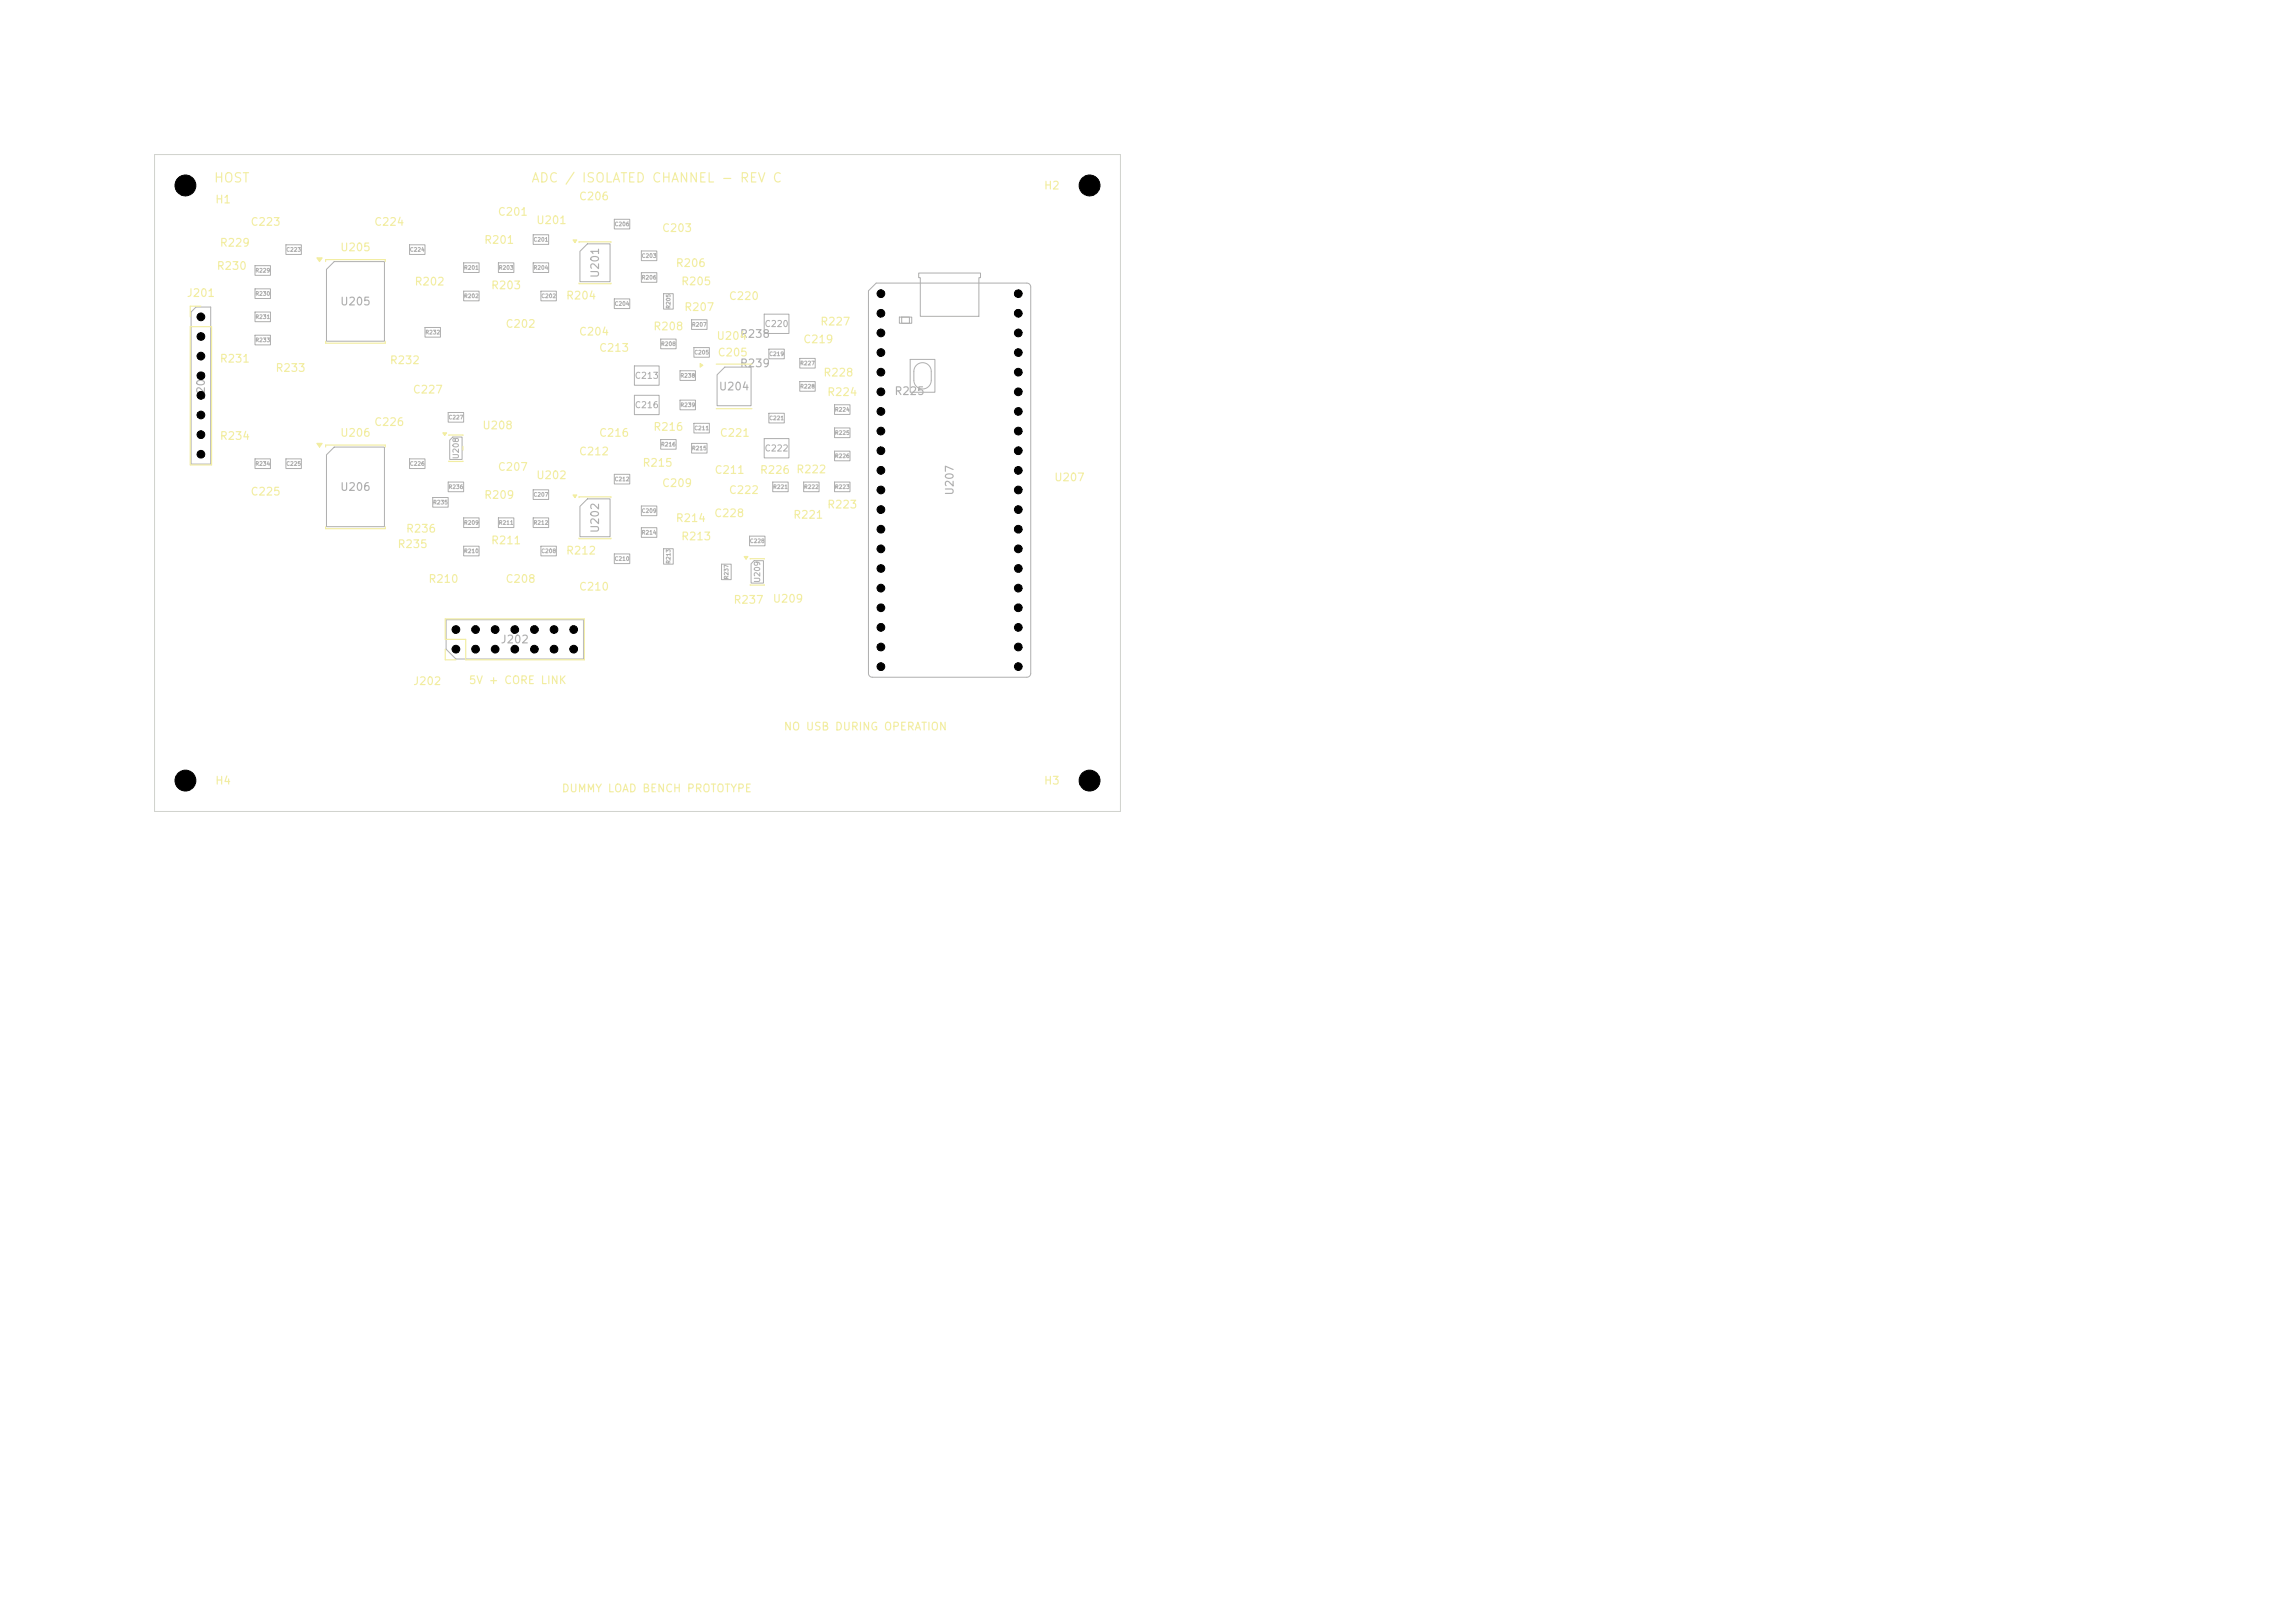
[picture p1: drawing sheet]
<svg xmlns="http://www.w3.org/2000/svg" width="297mm" height="210mm" viewBox="0 0 297 210" stroke-linecap="round" stroke-linejoin="round" font-family="sans-serif">
<defs><g id="words">
<g font-size="1.2" fill="#f2eda1">
<text x="27.6" y="23.9">HOST</text>
<text x="68.7" y="23.9">ADC / ISOLATED CHANNEL - REV C</text>
</g>
<g font-size="1" fill="#afafaf">
<text x="22.9" y="24.8">H1</text>
<text x="139.9" y="24.8">H2</text>
<text x="43.9" y="39.8">U205</text>
<text x="77.8" y="36.1" transform="rotate(-90 77.8 36.1)">U201</text>
<text x="95.7" y="47.8">R239</text>
<text x="95.7" y="44">R238</text>
<text x="26.8" y="51.8" transform="rotate(-90 26.8 51.8)">J201</text>
<text x="92.9" y="50.8">U204</text>
<text x="115.7" y="51.4">R225</text>
<text x="43.9" y="63.8">U206</text>
<text x="123.6" y="64.2" transform="rotate(-90 123.6 64.2)">U207</text>
<text x="77.8" y="69.1" transform="rotate(-90 77.8 69.1)">U202</text>
<text x="64.7" y="83.5">J202</text>
<text x="22.9" y="101.8">H4</text>
<text x="139.9" y="101.8">H3</text>
</g>
<g font-size="1" fill="#f2eda1">
<text x="27.8" y="26.6">H1</text>
<text x="32.3" y="29.5">C223</text>
<text x="48.3" y="29.5">C224</text>
<text x="64.3" y="28.2">C201</text>
<text x="69.3" y="29.2">U201</text>
<text x="74.8" y="26.2">C206</text>
<text x="135" y="24.8">H2</text>
<text x="28" y="35.2">R230</text>
<text x="28.4" y="32.2">R229</text>
<text x="43.9" y="32.8">U205</text>
<text x="62.6" y="31.8">R201</text>
<text x="85.6" y="30.3">C203</text>
<text x="87.4" y="34.8">R206</text>
<text x="24.1" y="38.7">J201</text>
<text x="53.6" y="37.2">R202</text>
<text x="63.5" y="37.7">R203</text>
<text x="73.2" y="39">R204</text>
<text x="88.1" y="37.2">R205</text>
<text x="88.5" y="40.5">R207</text>
<text x="94.2" y="39.1">C220</text>
<text x="28.4" y="47.2">R231</text>
<text x="50.4" y="47.4">R232</text>
<text x="65.3" y="42.7">C202</text>
<text x="74.8" y="43.7">C204</text>
<text x="77.4" y="45.8">C213</text>
<text x="84.5" y="43">R208</text>
<text x="92.7" y="44.2">U204</text>
<text x="92.8" y="46.4">C205</text>
<text x="103.9" y="44.7">C219</text>
<text x="106.1" y="42.4">R227</text>
<text x="35.6" y="48.4">R233</text>
<text x="53.3" y="51.2">C227</text>
<text x="106.5" y="49">R228</text>
<text x="107" y="51.5">R224</text>
<text x="28.4" y="57.2">R234</text>
<text x="43.9" y="56.8">U206</text>
<text x="48.3" y="55.4">C226</text>
<text x="62.3" y="55.8">U208</text>
<text x="74.8" y="59.2">C212</text>
<text x="77.4" y="56.8">C216</text>
<text x="84.5" y="56">R216</text>
<text x="93.1" y="56.8">C221</text>
<text x="32.3" y="64.4">C225</text>
<text x="62.6" y="64.8">R209</text>
<text x="64.3" y="61.2">C207</text>
<text x="69.3" y="62.2">U202</text>
<text x="83.1" y="60.6">R215</text>
<text x="85.6" y="63.3">C209</text>
<text x="92.4" y="61.6">C211</text>
<text x="94.2" y="64.2">C222</text>
<text x="98.3" y="61.6">R226 R222</text>
<text x="136.4" y="62.5">U207</text>
<text x="51.4" y="71.2">R235</text>
<text x="52.5" y="69.2">R236</text>
<text x="63.5" y="70.7">R211</text>
<text x="73.2" y="72">R212</text>
<text x="87.4" y="67.8">R214</text>
<text x="88.1" y="70.2">R213</text>
<text x="92.3" y="67.2">C228</text>
<text x="102.6" y="67.4">R221</text>
<text x="107" y="66">R223</text>
<text x="55.4" y="75.7">R210</text>
<text x="65.3" y="75.7">C208</text>
<text x="74.8" y="76.7">C210</text>
<text x="94.8" y="78.4">R237</text>
<text x="99.9" y="78.2">U209</text>
<text x="53.4" y="88.9">J202</text>
<text x="60.6" y="88.8">5V + CORE LINK</text>
<text x="101.4" y="94.8">NO USB DURING OPERATION</text>
<text x="27.8" y="101.8">H4</text>
<text x="135" y="101.8">H3</text>
<text x="72.6" y="102.8">DUMMY LOAD BENCH PROTOTYPE</text>
</g>
<g font-size=".8" fill="#afafaf">
<text x="98.9" y="42.5">C220</text>
<text x="82.1" y="49.2">C213</text>
<text x="82.1" y="53">C216</text>
<text x="98.9" y="58.6">C222</text>
</g>
<g font-size=".7" fill="#afafaf">
<text x="59.5" y="59.5" transform="rotate(-90 59.5 59.5)">U208</text>
<text x="98.5" y="75.5" transform="rotate(-90 98.5 75.5)">U209</text>
</g>
<g font-size=".5" fill="#afafaf">
<text x="79.5" y="29.4">C206</text>
<text x="33" y="35.4">R229</text>
<text x="37" y="32.7">C223</text>
<text x="53" y="32.7">C224</text>
<text x="60" y="35">R201</text>
<text x="64.5" y="35">R203</text>
<text x="69" y="31.4">C201</text>
<text x="69" y="35">R204</text>
<text x="83" y="33.5">C203</text>
<text x="33" y="41.4">R231</text>
<text x="33" y="38.4">R230</text>
<text x="60" y="38.7">R202</text>
<text x="70" y="38.7">C202</text>
<text x="79.5" y="39.7">C204</text>
<text x="83" y="36.3">R206</text>
<text x="86.9" y="40" transform="rotate(-90 86.9 40)">R205</text>
<text x="33" y="44.4">R233</text>
<text x="55" y="43.4">R232</text>
<text x="85.5" y="44.9">R208</text>
<text x="89.5" y="42.4">R207</text>
<text x="89.8" y="46">C205</text>
<text x="99.5" y="46.2">C219</text>
<text x="103.5" y="47.4">R227</text>
<text x="88" y="52.8">R239</text>
<text x="88" y="49">R238</text>
<text x="103.5" y="50.4">R228</text>
<text x="108" y="53.4">R224</text>
<text x="58" y="54.4">C227</text>
<text x="85.5" y="57.9">R216</text>
<text x="89.5" y="58.4">R215</text>
<text x="89.8" y="55.8">C211</text>
<text x="99.5" y="54.5">C221</text>
<text x="108" y="56.4">R225</text>
<text x="108" y="59.4">R226</text>
<text x="33" y="60.4">R234</text>
<text x="37" y="60.4">C225</text>
<text x="53" y="60.4">C226</text>
<text x="56" y="65.4">R235</text>
<text x="58" y="63.4">R236</text>
<text x="69" y="64.4">C207</text>
<text x="79.5" y="62.4">C212</text>
<text x="100" y="63.4">R221</text>
<text x="104" y="63.4">R222</text>
<text x="108" y="63.4">R223</text>
<text x="60" y="68">R209</text>
<text x="60" y="71.7">R210</text>
<text x="64.5" y="68">R211</text>
<text x="69" y="68">R212</text>
<text x="70" y="71.7">C208</text>
<text x="83" y="66.5">C209</text>
<text x="83" y="69.3">R214</text>
<text x="97" y="70.4">C228</text>
<text x="79.5" y="72.7">C210</text>
<text x="86.9" y="73" transform="rotate(-90 86.9 73)">R213</text>
<text x="94.4" y="75" transform="rotate(-90 94.4 75)">R237</text>
</g>
</g></defs>
<g fill="none" stroke="#afafaf" stroke-width=".13">
<path d="M33 37.4h2v1.2h-2zM33 34.4h2v1.2h-2zM37 31.7h2v1.2h-2zM43.3 33.9h6.4v10.3h-7.4v-9.3zM53 31.7h2v1.2h-2zM60 34h2v1.3h-2zM60 37.7h2v1.2h-2zM64.5 34h2v1.3h-2zM69 30.4h2v1.2h-2zM69 34h2v1.3h-2zM70 37.7h2v1.2h-2zM75 32.5l1-.9h3v4.9h-4z"/>
<path d="M79.5 28.4h2v1.2h-2zM79.5 38.7h2v1.2h-2zM83 35.3h2v1.2h-2zM83 32.5h2v1.2h-2zM85.9 38h1.2v2h-1.2zM113.4 36.6h19.5a.5 .5 0 0 1 .5 .5v50a.5 .5 0 0 1-.5 .5h-20a.5 .5 0 0 1-.5-.5v-49.5zM118.9 35.3h8v.6h-.2v5h-7.6v-5h-.2zM24.7 40.4l.7-.7h1.9v20.4h-2.6zM33 43.4h2v1.2h-2zM33 40.4h2v1.2h-2zM33 59.4h2v1.2h-2zM37 59.4h2v1.2h-2z"/>
<path d="M43.3 57.9h6.4v10.2h-7.4v-9.2zM53 59.4h2v1.2h-2zM55 42.4h2v1.2h-2zM58 53.4h2v1.2h-2zM58.6 56.6h1.2v2.8h-1.6v-2.4zM82.1 47.3h3.2v2.6h-3.2zM82.1 51.2h3.2v2.4h-3.2zM85.5 43.9h2v1.2h-2zM85.5 56.9h2v1.2h-2zM88 51.8h2v1.2h-2zM88 48h2v1.2h-2zM89.5 57.4h2v1.2h-2z"/>
<path d="M89.5 41.4h2v1.2h-2zM89.8 45h2v1.2h-2zM89.8 54.8h2v1.2h-2zM92.8 48.5l1-1h3.4v5h-4.4zM98.9 40.6h3.2v2.6h-3.2zM98.9 56.7h3.2v2.6h-3.2zM99.5 53.5h2v1.2h-2zM99.5 45.2h2v1.2h-2zM103.5 46.4h2v1.2h-2zM103.5 49.4h2v1.2h-2zM108 55.4h2v1.2h-2zM108 58.4h2v1.2h-2z"/>
<path d="M108 52.4h2v1.2h-2zM116.4 41h1.6v.8h-1.6zM116.7 41h1v.8h-1zM117.8 46.5h3.2v4.3h-3.2zM118.6 47.3a1.13 1.13 0 0 1 1.2-.3 1.13 1.13 0 0 1 .7 1.1v1.1a1.13 1.13 0 0 1-1.1 1.1 1.13 1.13 0 0 1-1.1-1.1v-1.3zM56 64.4h2v1.2h-2zM58 62.4h2v1.2h-2zM60 67h2v1.3h-2zM60 70.7h2v1.2h-2zM64.5 67h2v1.3h-2zM69 67h2v1.3h-2zM69 63.4h2v1.2h-2z"/>
<path d="M70 70.7h2v1.2h-2zM75 65.5l1-.9h3v4.8h-4zM79.5 71.7h2v1.2h-2zM79.5 61.4h2v1.2h-2zM83 65.5h2v1.2h-2zM83 68.3h2v1.2h-2zM85.9 71h1.2v2h-1.2zM93.4 73h1.2v2h-1.2zM97 69.4h2v1.2h-2zM97.6 72.6h1.2v2.8h-1.6v-2.4zM100 62.4h2v1.2h-2zM104 62.4h2v1.2h-2z"/>
<path d="M108 62.4h2v1.2h-2zM57.7 80.2h17.8v5.1h-16.5l-1.3-1.3z"/>
</g>
<path d="M90.6 47l.3 .3-.3 .2zM92.7 47.1h4.6M92.7 52.9h4.6" fill="none" stroke="#f2eda1" stroke-width=".15"/>
<path d="M90.6 47l.3 .3-.3 .2z" fill="#f2eda1"/>
<path d="M41 57.4h.7l-.4 .4zM42.1 57.8v-.2h7.8v.2M42.1 68.2v.2h7.8v-.2" fill="none" stroke="#f2eda1" stroke-width=".15"/>
<path d="M41 57.4h.7l-.4 .4z" fill="#f2eda1"/>
<path d="M74.2 64h.4l-.2 .4zM74.9 64.4v-.1h4.2v.1M74.9 69.6v.1h4.2v-.1" fill="none" stroke="#f2eda1" stroke-width=".15"/>
<path d="M74.2 64h.4l-.2 .4z" fill="#f2eda1"/>
<path d="M74.2 31h.4l-.2 .4zM74.9 31.4v-.1h4.2v.1M74.9 36.6v.1h4.2v-.1M57.6 80.1h18v5.3h-15.3v-2.7h-2.7zM57.6 84v1.4h1.4" fill="none" stroke="#f2eda1" stroke-width=".15"/>
<path d="M74.2 31h.4l-.2 .4z" fill="#f2eda1"/>
<path d="M41 33.4h.7l-.4 .4zM42.1 33.8v-.2h7.8v.2M42.1 44.2v.2h7.8v-.2" fill="none" stroke="#f2eda1" stroke-width=".15"/>
<path d="M41 33.4h.7l-.4 .4z" fill="#f2eda1"/>
<path d="M57.3 56h.5l-.2 .3zM58.1 56.3h1.8M58.1 59.7h1.8M59.9 57.8v.4" fill="none" stroke="#f2eda1" stroke-width=".15"/>
<path d="M57.3 56h.5l-.2 .3z" fill="#f2eda1"/>
<path d="M96.3 72h.5l-.3 .3zM97.1 72.3h1.8M97.1 75.7h1.8" fill="none" stroke="#f2eda1" stroke-width=".15"/>
<path d="M96.3 72h.5l-.3 .3z" fill="#f2eda1"/>
<path d="M26 39.6h-1.4v1.4M24.6 42.3h2.8v17.9h-2.8z" fill="none" stroke="#f2eda1" stroke-width=".15"/>
<path d="M20 20h125v85h-125z" fill="none" stroke="#d0d2cd" stroke-width=".13"/>
<g fill="#000" stroke="#000" stroke-width=".13">
<circle cx="24" cy="24" r="1.35"/>
<circle cx="114" cy="38" r=".5"/>
<circle cx="131.8" cy="38" r=".5"/>
<circle cx="141" cy="24" r="1.35"/>
<circle cx="26" cy="58.8" r=".5"/>
<circle cx="26" cy="46.1" r=".5"/>
<circle cx="26" cy="53.7" r=".5"/>
<circle cx="26" cy="51.2" r=".5"/>
<circle cx="26" cy="48.6" r=".5"/>
<circle cx="26" cy="56.2" r=".5"/>
<circle cx="26" cy="41" r=".5"/>
<circle cx="26" cy="43.5" r=".5"/>
<circle cx="114" cy="58.3" r=".5"/>
<circle cx="114" cy="48.2" r=".5"/>
<circle cx="114" cy="45.6" r=".5"/>
<circle cx="114" cy="50.7" r=".5"/>
<circle cx="114" cy="55.8" r=".5"/>
<circle cx="114" cy="53.2" r=".5"/>
<circle cx="114" cy="43.1" r=".5"/>
<circle cx="114" cy="40.5" r=".5"/>
<circle cx="131.8" cy="48.2" r=".5"/>
<circle cx="131.8" cy="45.6" r=".5"/>
<circle cx="131.8" cy="58.3" r=".5"/>
<circle cx="131.8" cy="55.8" r=".5"/>
<circle cx="131.8" cy="53.2" r=".5"/>
<circle cx="131.8" cy="50.7" r=".5"/>
<circle cx="131.8" cy="43.1" r=".5"/>
<circle cx="131.8" cy="40.5" r=".5"/>
<circle cx="114" cy="78.6" r=".5"/>
<circle cx="114" cy="65.9" r=".5"/>
<circle cx="114" cy="60.9" r=".5"/>
<circle cx="114" cy="73.6" r=".5"/>
<circle cx="114" cy="76.1" r=".5"/>
<circle cx="114" cy="68.5" r=".5"/>
<circle cx="114" cy="71" r=".5"/>
<circle cx="114" cy="63.4" r=".5"/>
<circle cx="131.8" cy="63.4" r=".5"/>
<circle cx="131.8" cy="68.5" r=".5"/>
<circle cx="131.8" cy="76.1" r=".5"/>
<circle cx="131.8" cy="60.9" r=".5"/>
<circle cx="131.8" cy="71" r=".5"/>
<circle cx="131.8" cy="65.9" r=".5"/>
<circle cx="131.8" cy="78.6" r=".5"/>
<circle cx="131.8" cy="73.6" r=".5"/>
<circle cx="59" cy="84" r=".5"/>
<circle cx="59" cy="81.5" r=".5"/>
<circle cx="61.5" cy="81.5" r=".5"/>
<circle cx="61.5" cy="84" r=".5"/>
<circle cx="64.1" cy="84" r=".5"/>
<circle cx="64.1" cy="81.5" r=".5"/>
<circle cx="66.6" cy="81.5" r=".5"/>
<circle cx="66.6" cy="84" r=".5"/>
<circle cx="69.2" cy="81.5" r=".5"/>
<circle cx="69.2" cy="84" r=".5"/>
<circle cx="71.7" cy="84" r=".5"/>
<circle cx="71.7" cy="81.5" r=".5"/>
<circle cx="74.2" cy="81.5" r=".5"/>
<circle cx="74.2" cy="84" r=".5"/>
<circle cx="114" cy="86.3" r=".5"/>
<circle cx="114" cy="83.7" r=".5"/>
<circle cx="114" cy="81.2" r=".5"/>
<circle cx="131.8" cy="86.3" r=".5"/>
<circle cx="131.8" cy="81.2" r=".5"/>
<circle cx="131.8" cy="83.7" r=".5"/>
<circle cx="24" cy="101" r="1.35"/>
<circle cx="141" cy="101" r="1.35"/>
</g>
<use href="#words"/>
</svg>
